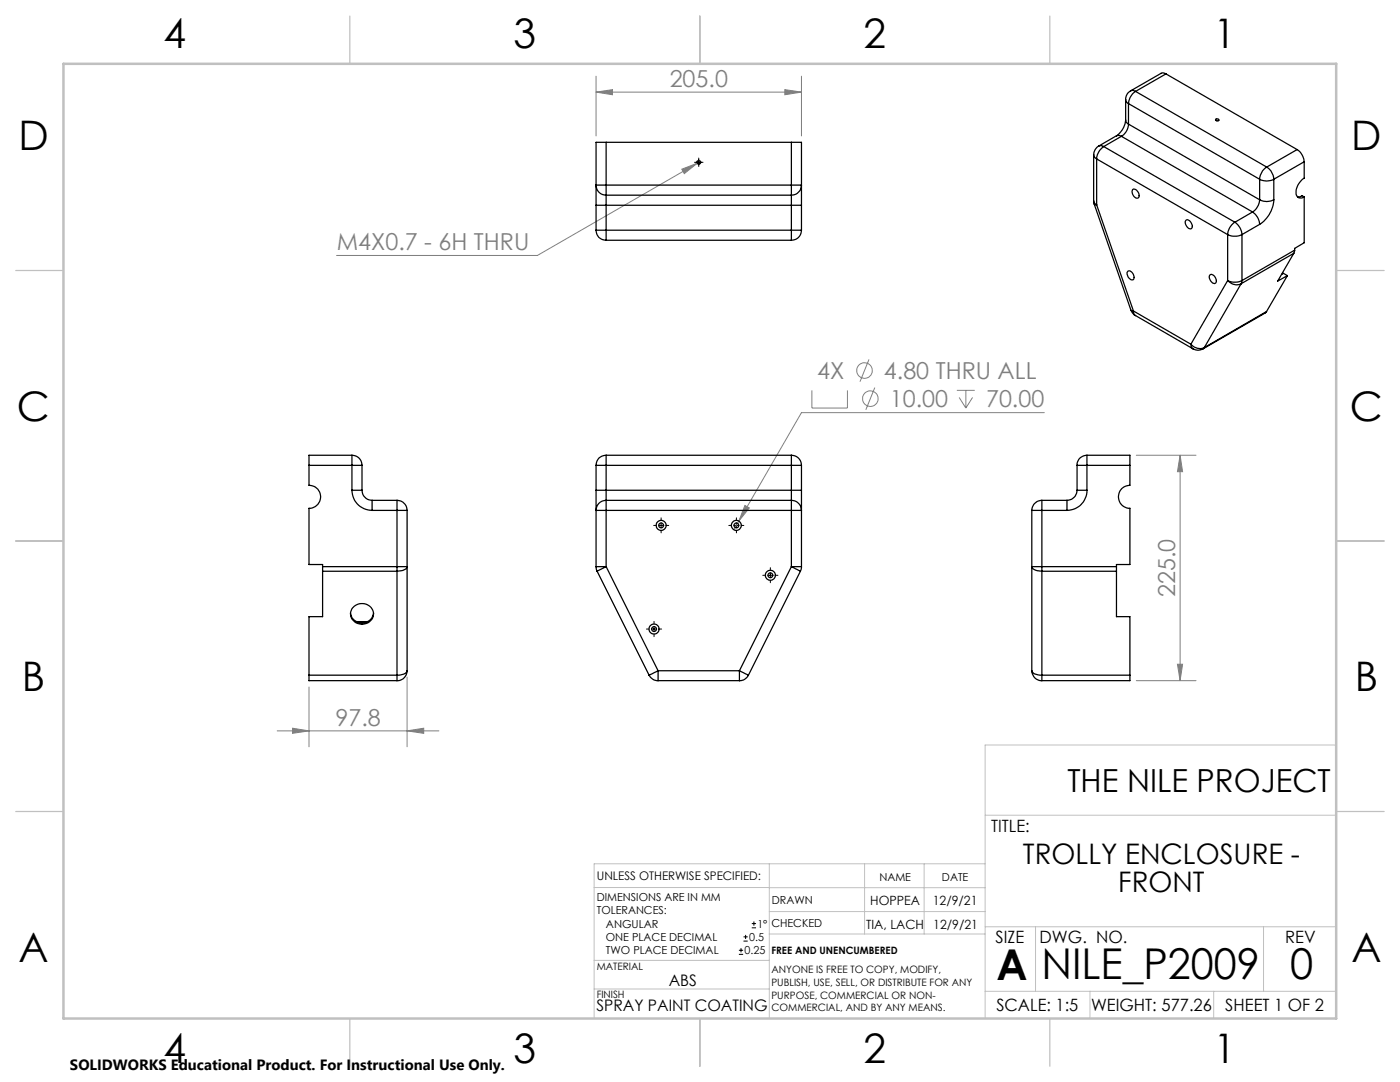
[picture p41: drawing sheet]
<svg xmlns="http://www.w3.org/2000/svg" width="279mm" height="216mm" viewBox="0 0 279 216" stroke-linecap="round" stroke-linejoin="round" font-family="sans-serif">
<defs><g id="words">
<g font-size="8.5">
<text x="198.9" y="195.5">A</text>
<text x="207.8" y="195.4">NILE_P2009</text>
<text x="257.4" y="195.4">0</text>
</g>
<g font-size="8.1">
<text x="32.7" y="9.7">4</text>
<text x="102.5" y="9.7">3</text>
<text x="172.4" y="9.7">2</text>
<text x="242.2" y="9.7">1</text>
<text x="3.7" y="30">D</text>
<text x="269.7" y="30">D</text>
<text x="3.4" y="83.9">C</text>
<text x="269.4" y="83.9">C</text>
<text x="4.4" y="137.9">B</text>
<text x="270.4" y="137.9">B</text>
<text x="3.7" y="191.9">A</text>
<text x="269.7" y="191.9">A</text>
<text x="32.7" y="212.2">4</text>
<text x="102.5" y="212.2">3</text>
<text x="172.4" y="212.2">2</text>
<text x="242.2" y="212.2">1</text>
</g>
<text font-size="6.3" x="213" y="158">THE NILE PROJECT</text>
<g font-size="5.6">
<text x="204.2" y="172.3">TROLLY ENCLOSURE -</text>
<text x="223.2" y="178">FRONT</text>
</g>
<g font-size="4.7" fill="#808080">
<text x="133.6" y="17.4">205.0</text>
<text x="67.2" y="50">M4X0.7 - 6H THRU</text>
<text x="163.1" y="75.6">4X</text>
<text x="176.4" y="75.6">4.80 THRU ALL</text>
<text x="177.6" y="81.2">10.00</text>
<text x="196.8" y="81.2">70.00</text>
<text x="234.5" y="119.1" transform="rotate(-90 234.5 119.1)">225.0</text>
<text x="67" y="144.8">97.8</text>
</g>
<g font-size="3.4">
<text x="197.8" y="166">TITLE:</text>
<text x="198.7" y="188.1">SIZE</text>
<text x="207.5" y="188.1">DWG. NO.</text>
<text x="256.5" y="188.2">REV</text>
<text x="198.8" y="201.7">SCALE: 1:5</text>
<text x="217.7" y="201.8">WEIGHT: 577.26</text>
<text x="244.5" y="201.7">SHEET 1 OF 2</text>
</g>
<g font-size="3.2">
<text x="133.4" y="196.7">ABS</text>
<text x="119" y="201.8">SPRAY PAINT COATING</text>
</g>
<text font-size="3" x="14" y="213.5">SOLIDWORKS Educational Product. For Instructional Use Only.</text>
<g font-size="2.5">
<text x="172.9" y="185.4">TIA, LACH</text>
<text x="173.7" y="180.6">HOPPEA</text>
<text x="186.2" y="180.6">12/9/21</text>
<text x="186.3" y="185.3">12/9/21</text>
</g>
<text font-size="2.4" x="119.1" y="175.6">UNLESS OTHERWISE SPECIFIED:</text>
<g font-size="2.2">
<text x="119.1" y="179.8">DIMENSIONS ARE IN MM</text>
<text x="175.5" y="175.9">NAME</text>
<text x="188" y="175.9">DATE</text>
<text x="119.1" y="182.5">TOLERANCES:</text>
<text x="120.9" y="185.1">ANGULAR</text>
<text x="151.2" y="185.1">1°</text>
<text x="154" y="185">CHECKED</text>
<text x="154" y="180.3">DRAWN</text>
<text x="120.9" y="187.8">ONE PLACE DECIMAL</text>
<text x="120.9" y="190.4">TWO PLACE DECIMAL</text>
<text x="148.6" y="190.4">0.25</text>
<text x="149.5" y="187.8">0.5</text>
</g>
<g font-size="2">
<text x="154" y="190.4">FREE AND UNENCUMBERED</text>
<text x="119.1" y="193.5">MATERIAL</text>
<text x="154" y="194.2">ANYONE IS FREE TO COPY, MODIFY,</text>
<text x="154" y="196.7">PUBLISH, USE, SELL, OR DISTRIBUTE FOR ANY</text>
<text x="119.1" y="199.2">FINISH</text>
<text x="154" y="199.2">PURPOSE, COMMERCIAL OR NON-</text>
<text x="154" y="201.8">COMMERCIAL, AND BY ANY MEANS.</text>
</g>
</g></defs>
<g fill="none" stroke="#808080" stroke-width=".2">
<path d="M119 18.4l3.2-.5v1zM119 15.2v11.9M119 18.4h40.9M156.6 17.9l3.3 .5-3.3 .5zM159.9 15.2v11.9M136.1 33.8l3.1-1.2-2.6 2zM139.2 32.6l-32 18.4h-40M139.7 32.2l-.5 .4M162 77.9v3.5h7.1v-3.5M173.4 71.7l-1.8 4.5M174.6 77.3l-1.8 4.5M191 77.9h3.5"/>
<path d="M191.4 79.3l1.4 2.1M192.8 77.9v3.5M194.1 79.3l-1.3 2.1M208.4 82.3h-48.5l-12.4 21.7M226.8 90.8h11.9M235.5 90.8l.5 3.3h-1zM235.5 90.8v45M147.5 104l-1.1 1.7M148.7 100.9l.8 .5-2 2.6zM61.7 137.1v11.9M81.2 135.1v13.9M226.8 135.8h11.9"/>
<path d="M235 132.5h1l-.5 3.3zM55.3 145.8h32.3M58.4 145.3l3.3 .5-3.3 .5zM81.2 145.8l3.4-.5v1z"/>
<circle cx="172.5" cy="73.9" r="1.55"/>
<circle cx="173.7" cy="79.5" r="1.55"/>
</g>
<g fill="none" stroke="#000" stroke-width=".2">
<path d="M138.6 32.4h1.7M139.5 31.5v1.7M130.5 104.8h.5M131.4 104.8h1.1M131.9 103.3v.5M131.9 104.3v1M131.9 105.8v.5M133 104.8h.5M145.5 104.8h.4M146.4 104.8h1.1M147 103.3v.5M147 104.3v1"/>
<path d="M147 105.8v.5M148 104.8h.4M152.2 114.8h.5M153.2 114.8h1M153.7 113.3v.5M153.7 114.3v1M153.7 115.8v.5M154.8 114.8h.5M129 125.5h.5M130 125.5h1M130.5 124v.5M130.5 125v1"/>
<path d="M130.5 126.5v.5M131.6 125.5h.4M147.5 190.4h.8M147.5 189.6h.8M147.9 189.2v.8M148.4 187.8h.8M148.4 186.9h.8M148.8 186.5v.9M150 185.1h.9M150 184.3h.9M150.5 183.9v.8"/>
</g>
<path d="M139.5 32.8a.4 .4 0 0 1-.4-.6 .4 .4 0 0 1 .7-.1 .4 .4 0 0 1-.2 .7h-.1" fill="none" stroke="#000" stroke-width=".2" stroke-dasharray="1.3 .6" stroke-dashoffset=".3" stroke-linecap="butt"/>
<path d="M242.7 24.1a.28 .28 0 0 1 0-.4 .28 .28 0 0 1 .4 0h.1a.25 .25 0 0 1 .1 .4 .25 .25 0 0 1-.4 0h-.2" fill="none" stroke="#000" stroke-width=".2" stroke-dasharray="1.3 .6" stroke-dashoffset=".6" stroke-linecap="butt"/>
<g fill="none" stroke="#c0c0c0" stroke-width=".2">
<path d="M266.7 148.7h-70.1v54.5M118.6 177.1h34.9M153.5 172.4v30.8M153.5 177.1h43.1M172.5 172.4v14M184.4 172.4v14M196.6 172.4h-78v30.8M196.6 162.7h70.1M118.6 197.3h34.9M118.6 191.6h34.9M153.5 186.4h43.1M153.5 181.9h43.1"/>
<path d="M196.6 197.8h70.1M196.6 184.9h70.1M206.7 184.9v12.9M217.5 197.8v5.4M242.2 197.8v5.4M252.2 184.9v12.9"/>
</g>
<path d="M69.8 3.2v9.5M139.7 3.2v9.5M209.5 3.2v9.5M3.1 54h9.6M266.7 54h9.5M3.1 107.9h9.6M266.7 107.9h9.5M3.1 161.9h9.6M266.7 161.9h9.5M69.8 203.2v9.6M139.7 203.2v9.6M209.5 203.2v9.6" fill="none" stroke="#c0c0c0" stroke-width=".25"/>
<path d="M12.7 12.7h254v190.5h-254z" fill="none" stroke="#c0c0c0" stroke-width=".5"/>
<g fill="#808080">
<path d="M148.7 100.9l-1.2 3.1 2-2.6zM119 18.4l3.2-.5v1zM156.6 17.9l3.3 .5-3.3 .5zM136.1 33.8l.5 .8 2.6-2z"/>
<path d="M235.5 90.8l.5 3.3h-1zM235 132.5h1l-.5 3.3z"/>
<path d="M58.4 145.3l3.3 .5-3.3 .5zM81.2 145.8l3.4-.5v1z"/>
</g>
<g fill="none" stroke="#000" stroke-width=".25">
<path d="M224.6 19.9l.1 .3 .5 .5M224.6 19.9v4.1M225.6 18.1a1.93 1.93 0 0 0-1 1.8M225.6 18.1l.4-.1 .6 .2M226.6 18.2a3.2 3.2 0 0 0-1.4 2.5M226.6 18.2l26.2 15.1M232.7 14.7l-.9-.1-6.2 3.5M232.7 14.7l-6.1 3.5M232.7 14.7l26.2 15.1M119 36.9h2M119 36.9a1.99 1.99 0 0 0 2 2M119 36.9v4.1"/>
<path d="M121 28.4h-2v8.5M121 36.9v2M121 38.9v2.1M121 28.4v8.5M121 36.9h36.9M121 28.4h36.9M121 38.9h36.9M157.9 36.9h2M157.9 28.4h2v8.5M157.9 36.9v2M157.9 38.9v2.1M157.9 28.4v8.5"/>
<path d="M159.9 36.9a2.05 2.05 0 0 1-2 2M159.9 36.9v4.1M218.3 30.9l.1 .4 .5 .4M218.3 30.9v9.2M218.9 31.7l26.1 15.1M218.9 31.7v9.2M219.3 29.1a2.07 2.07 0 0 0-1 1.8M219.3 29.1h.6l.4 .1M220.3 29.2a3.2 3.2 0 0 0-1.4 2.5M220.3 29.2l26.2 15.1M222.8 27.1l.6-.1 .4 .2M222.8 27.1l-3.5 2"/>
<path d="M223.8 27.2l-3.5 2M223.8 27.2l26.2 15.1M224.6 24a4.3 4.3 0 0 1-1.8 3.1M224.6 24l.1 .3 .5 .5M225.2 24.8a2.97 2.97 0 0 1-1.4 2.4M225.2 20.7l26.2 15.1M225.2 24.8l26.2 15.1M225.2 20.7v4.1M226.1 37.8a1.12 1.12 0 0 1 1.2 1.4 .55 .55 0 0 1-.5 .4 .55 .55 0 0 1-.5-.4 1.24 1.24 0 0 1-.2-1.4zM242.7 23.8a.32 .32 0 0 1 .4-.1 .32 .32 0 0 1 .1 .3 .32 .32 0 0 1-.3 .1 .32 .32 0 0 1-.2-.3zM251.4 35.8a3 3 0 0 0 2.8 0M251.4 39.9a3 3 0 0 0 2.8 0"/>
<path d="M251.4 39.9a3.2 3.2 0 0 1-1.4 2.4M251.4 35.8v4.1M252.8 33.3a3.2 3.2 0 0 0-1.4 2.5M252.8 33.3a3.2 3.2 0 0 1 1.4 2.5M254.2 39.9a6.4 6.4 0 0 1-2.8 4.9M254.2 35.8v4.1M258.9 29.8a3.2 3.2 0 0 1 1.4 2.5M258.9 29.8l-6.1 3.5M258.9 39.3h.5l.5-.2 .4 .2M260.3 32.3v3.3a3.2 3.2 0 0 0-1.5 3.5 .97 .97 0 0 0 1.5 .2M260.3 39.3v9.1l-1.9 1.2v.3M260.3 32.3l-6.1 3.5"/>
<path d="M119 41h2M119 45.9h2M119 45.9a1.93 1.93 0 0 0 2 2M119 41v4.9M121 45.9v2M121 41v4.9M121 41h36.9M121 45.9h36.9M121 47.9h36.9M157.9 41h2M157.9 45.9h2M157.9 45.9v2"/>
<path d="M157.9 41v4.9M159.9 45.9a1.99 1.99 0 0 1-2 2M159.9 41v4.9M218.3 40.1l.1 .6M218.3 40.1l.1 .3 .5 .5M218.4 40.7l.5 .2M218.4 40.7l7.3 21.2M218.9 40.9l7.3 21.2M225.1 54.1a1.15 1.15 0 0 1 1 1.7 1.17 1.17 0 0 1-1-1.7zM236.7 44a1.11 1.11 0 0 1 1.2 1.3 .62 .62 0 0 1-.6 .3 .62 .62 0 0 1-.5-.5l-.3-.6zM241.5 54.9a1.11 1.11 0 0 1 1.2 1.3 .62 .62 0 0 1-.6 .3 .62 .62 0 0 1-.5-.5l-.3-.6zM245 46.8a3.4 3.4 0 0 0 2.9 0"/>
<path d="M245 56a3.4 3.4 0 0 0 2.9 0M245 56a2.34 2.34 0 0 0 2.7 .6M245 46.8v9.2M245 56l-7.3 12.7M246.5 44.3a3.2 3.2 0 0 1 1.4 2.5M246.5 44.3a3.1 3.1 0 0 0-1.5 2.5M247.7 56.6l-7.4 12.8M247.9 56l-.2 .6M247.9 46.8v9.2M250 42.3a3.2 3.2 0 0 1 1.4 2.5M250 42.3l-3.5 2M251.4 44.8l-3.5 2"/>
<path d="M255.8 54.8l.3-.3 .8 .5M256.9 55l-4.1 7.2M258.2 50.6l-10.5 6M258.2 50.6l-3.2 5.5 1.9-1.1M258.4 49.9l-.2 .7M258.4 49.9l-10.5 6.1M225.7 61.9l.4 .6 .5 .5M225.7 61.9l.5 .2M226.2 62.1l.1 .6 .3 .3M226.2 62.1l11.5 6.6M226.6 63l11.5 6.6M237.7 68.7a2.26 2.26 0 0 0 2.6 .7"/>
<path d="M237.7 68.7v.4l.4 .5M238.1 69.6a1.93 1.93 0 0 0 2 0M240.3 69.4l-.2 .2M252.8 62.2l-.3 .2-12.4 7.2M252.8 62.2l-12.5 7.2M61.7 92.9v3.9a2.29 2.29 0 0 1 2.3 2.3 2.29 2.29 0 0 1-2.3 2.3v11.2h2.7v.5M61.7 92.9h8.5M70.2 97.8a4 4 0 0 0 4.1 4M70.2 90.8v2.1M70.2 90.8h-8.5v2.1M70.2 97.8h2M70.2 92.9h2"/>
<path d="M70.2 90.8a1.99 1.99 0 0 1 2 2.1M70.2 92.9v4.9M72.2 97.8a2.05 2.05 0 0 0 2.1 2M72.2 92.9v4.9M74.3 99.8v2M74.3 99.8h4.9M79.2 99.8v2M79.2 99.8a2.05 2.05 0 0 1 2 2M119 97.8h2M119 97.8v4M119 92.9h2M119 92.9v4.9"/>
<path d="M121 99.8a1.99 1.99 0 0 0-2 2M121 99.8v2M121 97.8v2M121 90.8a1.93 1.93 0 0 0-2 2.1M121 90.8v2.1M121 92.9v4.9M121 99.8h36.9M121 97.8h36.9M121 92.9h36.9M121 90.8h36.9M157.9 99.8a2.05 2.05 0 0 1 2 2M157.9 99.8v2"/>
<path d="M157.9 97.8v2M157.9 97.8h2M157.9 92.9h2M157.9 90.8v2.1M157.9 90.8a1.99 1.99 0 0 1 2 2.1M157.9 92.9v4.9M159.9 97.8v4M159.9 92.9v4.9M207.9 99.8v2M207.9 99.8a2.05 2.05 0 0 0-2 2M207.9 99.8h5M212.9 99.8v2"/>
<path d="M214.9 92.9h2M214.9 97.8h2M214.9 97.8a2.05 2.05 0 0 1-2 2M214.9 92.9v4.9M216.9 90.8v2.1M216.9 90.8h8.6v2.1M216.9 97.8a4 4 0 0 1-4 4M216.9 90.8a1.93 1.93 0 0 0-2 2.1M216.9 92.9h8.6M216.9 92.9v4.9M225.5 92.9v3.9a2.29 2.29 0 0 0-2.3 2.3 2.29 2.29 0 0 0 2.3 2.3v11.2h-2.7v.5M64.4 113.1v.9"/>
<path d="M64.4 113.1h14.8M64.4 114h14.8M64.4 114v9h-2.7v11.7M74.3 101.8h4.9M79.2 113.1v.9M79.2 101.8h2M79.2 113.1h2a1.91 1.91 0 0 1-2 .9M79.2 101.8v11.3M79.2 114v20.7M81.2 101.8v32M119 113.1h2M119 113.1l.2 .9"/>
<path d="M119 101.8h2M119 101.8v11.3M119.2 114l10.3 20.7M121 113.1l-1.8 .9M121 113.1l10.3 20.7M121 101.8v11.3M121 101.8h36.9M157.9 113.1h2M157.9 113.1l1.8 .9M157.9 101.8h2M157.9 113.1l-10.3 20.7M157.9 101.8v11.3"/>
<path d="M159.7 114l-10.3 20.7M159.9 113.1l-.2 .9M159.9 101.8v11.3M205.9 101.8h2M205.9 101.8v32M207.9 113.1v.9M207.9 113.1h-2a1.91 1.91 0 0 0 2 .9M207.9 101.8h5M207.9 113.1h14.9M207.9 101.8v11.3M207.9 114v20.7M207.9 114h14.9"/>
<path d="M222.8 113.1v.9M222.8 114v9h2.7v11.7M61.7 134.7v1.1h17.5M61.7 134.7h17.5M70 122.3a2.32 2.32 0 0 0 2.2 2 2.32 2.32 0 0 0 2.3-2M70.7 121a2.25 2.25 0 0 1 2.8-.3 2.25 2.25 0 0 1 .8 2.7 2.35 2.35 0 0 1-2.6 1.1 2.35 2.35 0 0 1-1.7-2.2l.2-.8zM71.2 124h2.1M71.6 124.2h1.3M79.2 134.7v1.1M81.2 133.8a1.84 1.84 0 0 1-2 .9M81.2 133.8a1.99 1.99 0 0 1-2 2M129.5 134.7a1.95 1.95 0 0 0 1.8 1.1"/>
<path d="M131.3 133.8l-1.8 .9M131.3 133.8v2M131.3 133.8h16.3M131.3 135.8h16.3M147.6 133.8l1.8 .9M147.6 133.8v2M149.4 134.7a1.95 1.95 0 0 1-1.8 1.1M205.9 133.8a1.84 1.84 0 0 0 2 .9M205.9 133.8a1.99 1.99 0 0 0 2 2M207.9 134.7v1.1M207.9 134.7h17.6M225.5 134.7v1.1h-17.6"/>
<circle cx="139.4" cy="32.4" r=".34"/>
<circle cx="131.9" cy="104.8" r=".48"/>
<circle cx="132" cy="104.8" r="1"/>
<circle cx="146.9" cy="104.8" r=".48"/>
<circle cx="147" cy="104.8" r="1"/>
<circle cx="153.7" cy="114.8" r=".99"/>
<circle cx="153.8" cy="114.8" r=".48"/>
<circle cx="130.5" cy="125.5" r="1"/>
<circle cx="130.5" cy="125.5" r=".48"/>
</g>
<use href="#words"/>
</svg>
